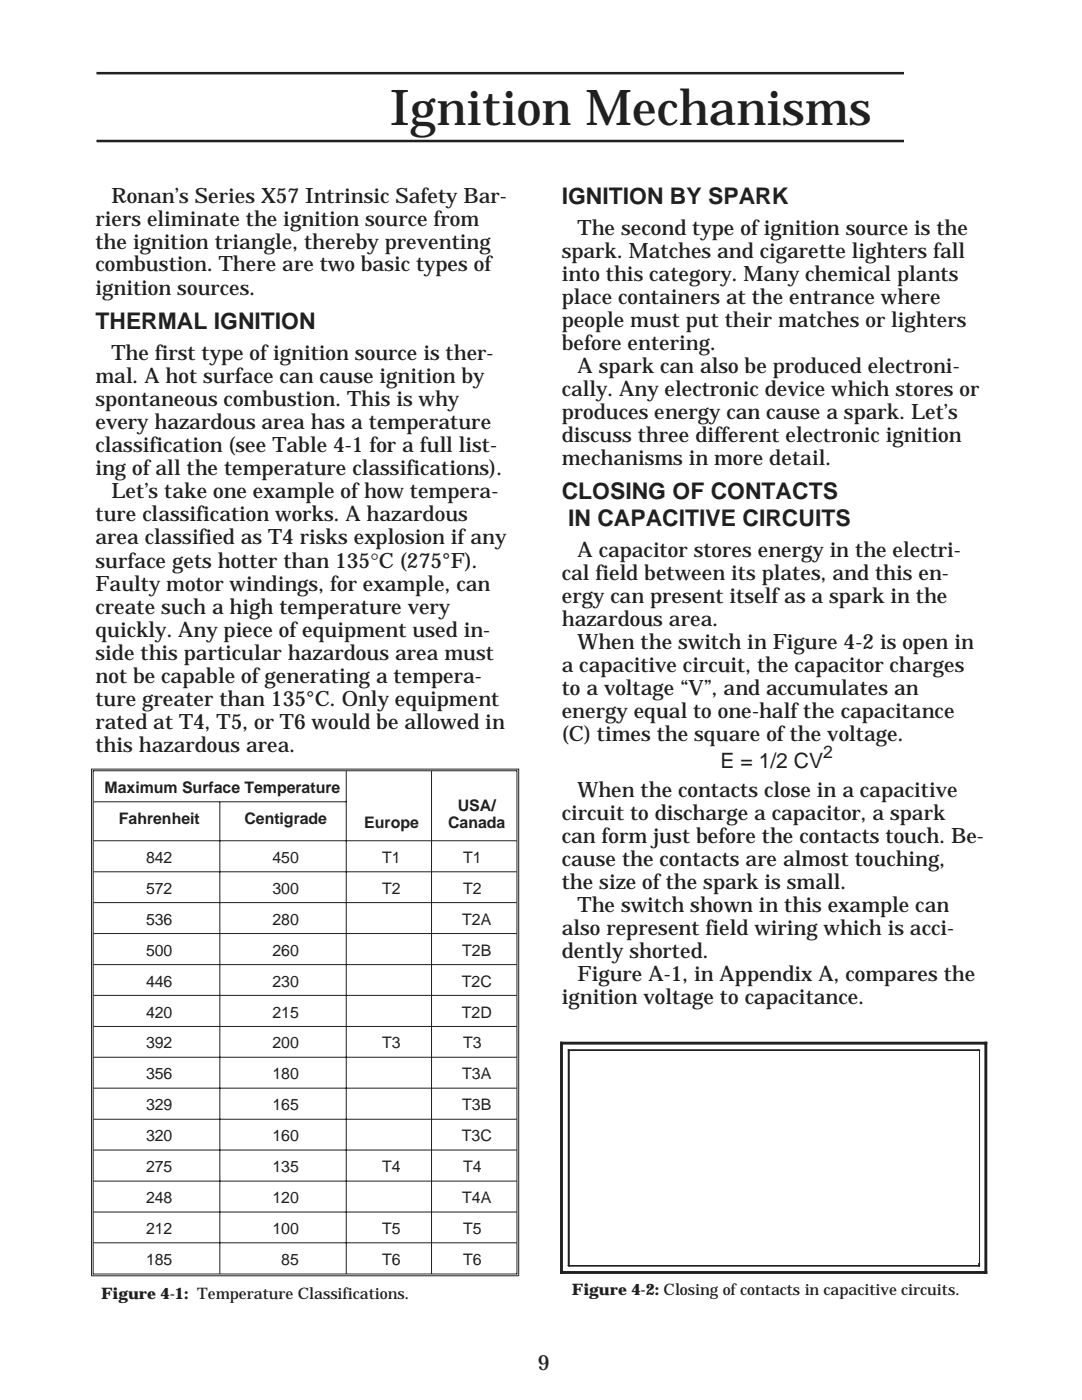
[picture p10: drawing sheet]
<svg xmlns="http://www.w3.org/2000/svg" width="216mm" height="279mm" viewBox="0 0 216 279" stroke-linecap="round" stroke-linejoin="round" font-family="sans-serif">
<defs><g id="words">
<text font-size="9.9" fill="#231f20" x="77.8" y="24.9">Ignition Mechanisms</text>
<g font-size="4.6" fill="#231f20">
<text x="112.1" y="40.6">IGNITION BY SPARK</text>
<text x="19" y="65.7">THERMAL IGNITION</text>
<text x="112.1" y="99.6">CLOSING OF CONTACTS</text>
<text x="113.4" y="104.9">IN CAPACITIVE CIRCUITS</text>
</g>
<g font-size="4.2" fill="#231f20">
<text x="22.2" y="40.4">Ronan’s Series X57 Intrinsic Safety Bar-</text>
<text x="19.1" y="45">riers eliminate the ignition source from</text>
<text x="115.3" y="46.9">The second type ofignition source is the</text>
<text x="19.1" y="49.6">the ignition triangle, thereby preventing</text>
<text x="112.1" y="51.4">spark. Matches and cigarette lighters fall</text>
<text x="19.1" y="54.2">combustion. There are two basic types of</text>
<text x="19.1" y="58.8">ignition sources.</text>
<text x="112.1" y="56">into this category. Many chemical plants</text>
<text x="112.1" y="60.6">place containers at the entrance where</text>
<text x="112.1" y="65.2">people must put their matches or lighters</text>
<text x="22.2" y="71.9">The first type ofignition source is ther-</text>
<text x="112.1" y="69.8">before entering.</text>
<text x="19.1" y="76.5">mal. A hot surface can cause ignition by</text>
<text x="115.3" y="74.4">A spark can also be produced electroni-</text>
<text x="19.1" y="81.1">spontaneous combustion. This is why</text>
<text x="112.1" y="79">cally. Any electronic device which stores or</text>
<text x="112.1" y="83.6">produces energy can cause a spark. Let’s</text>
<text x="19.1" y="85.7">every hazardous area has a temperature</text>
<text x="112.1" y="88.1">discuss three different electronic ignition</text>
<text x="19.1" y="90.2">classification (see Table 4-1 for a full list-</text>
<text x="19.1" y="94.8">ing ofall the temperature classifications).</text>
<text x="112.1" y="92.7">mechanisms in more detail.</text>
<text x="22.2" y="99.4">Let’s take one example ofhow tempera-</text>
<text x="19.1" y="104">ture classification works. A hazardous</text>
<text x="19.1" y="108.6">area classified as T4 risks explosion ifany</text>
<text x="19.1" y="113.3">surface gets hotter than 135°C (275°F).</text>
<text x="115.3" y="111.2">A capacitor stores energy in the electri-</text>
<text x="19.1" y="117.9">Faulty motor windings, for example, can</text>
<text x="112.1" y="115.7">cal field between its plates, and this en-</text>
<text x="19.1" y="122.5">create such a high temperature very</text>
<text x="112.1" y="120.3">ergy can present itselfas a spark in the</text>
<text x="112.1" y="124.9">hazardous area.</text>
<text x="19.1" y="127.1">quickly. Any piece ofequipment used in-</text>
<text x="19.1" y="131.6">side this particular hazardous area must</text>
<text x="115.3" y="129.5">When the switch in Figure 4-2 is open in</text>
<text x="19.1" y="136.2">not be capable ofgenerating a tempera-</text>
<text x="112.1" y="134.1">a capacitive circuit, the capacitor charges</text>
<text x="19.1" y="140.8">ture greater than 135°C. Only equipment</text>
<text x="112.1" y="138.7">to a voltage “V”, and accumulates an</text>
<text x="112.1" y="143.3">energy equal to one-halfthe capacitance</text>
<text x="19.1" y="145.4">rated at T4, T5, or T6 would be allowed in</text>
<text x="19.1" y="150">this hazardous area.</text>
<text x="112.1" y="147.8">(C) times the square ofthe voltage.</text>
<text x="143.8" y="153.3">E = 1/2 CV</text>
<text x="115.3" y="159.1">When the contacts close in a capacitive</text>
<text x="112.1" y="163.7">circuit to discharge a capacitor, a spark</text>
<text x="112.1" y="168.3">can form just before the contacts touch. Be-</text>
<text x="112.1" y="172.9">cause the contacts are almost touching,</text>
<text x="112.1" y="177.4">the size ofthe spark is small.</text>
<text x="115.3" y="182">The switch shown in this example can</text>
<text x="112.1" y="186.6">also represent field wiring which is acci-</text>
<text x="112.1" y="191.2">dently shorted.</text>
<text x="115.3" y="195.8">Figure A-1, in Appendix A, compares the</text>
<text x="112.1" y="200.4">ignition voltage to capacitance.</text>
<text x="107.3" y="273.4">9</text>
</g>
<text font-size="3.5" fill="#231f20" x="164.3" y="151.3">2</text>
<g font-size="3.2" fill="#231f20">
<text x="20.9" y="158.3">Maximum Surface Temperature</text>
<text x="91.3" y="161.8">USA/</text>
<text x="23.7" y="164.4">Fahrenheit</text>
<text x="48.8" y="164.4">Centigrade</text>
<text x="72.7" y="165.3">Europe</text>
<text x="89.4" y="165.3">Canada</text>
<text x="29.1" y="172.2">842</text>
<text x="54.4" y="172.2">450</text>
<text x="76.3" y="172.2">T1</text>
<text x="92.4" y="172.2">T1</text>
<text x="29.1" y="178.4">572</text>
<text x="54.4" y="178.4">300</text>
<text x="76.3" y="178.4">T2</text>
<text x="92.4" y="178.4">T2</text>
<text x="29.1" y="184.5">536</text>
<text x="54.4" y="184.5">280</text>
<text x="92.2" y="184.5">T2A</text>
<text x="29.1" y="190.7">500</text>
<text x="54.4" y="190.7">260</text>
<text x="92.2" y="190.7">T2B</text>
<text x="29.1" y="196.9">446</text>
<text x="54.4" y="196.9">230</text>
<text x="92.2" y="196.9">T2C</text>
<text x="29.1" y="203.1">420</text>
<text x="54.4" y="203.1">215</text>
<text x="92.2" y="203.1">T2D</text>
<text x="29.1" y="209.2">392</text>
<text x="54.4" y="209.2">200</text>
<text x="76.3" y="209.2">T3</text>
<text x="92.4" y="209.2">T3</text>
<text x="29.1" y="215.4">356</text>
<text x="54.4" y="215.4">180</text>
<text x="92.2" y="215.4">T3A</text>
<text x="29.1" y="221.6">329</text>
<text x="54.4" y="221.6">165</text>
<text x="92.2" y="221.6">T3B</text>
<text x="29.1" y="227.8">320</text>
<text x="54.4" y="227.8">160</text>
<text x="92.2" y="227.8">T3C</text>
<text x="29.1" y="233.9">275</text>
<text x="54.4" y="233.9">135</text>
<text x="76.3" y="233.9">T4</text>
<text x="92.4" y="233.9">T4</text>
<text x="29.1" y="240.1">248</text>
<text x="54.4" y="240.1">120</text>
<text x="92.2" y="240.1">T4A</text>
<text x="29.1" y="246.3">212</text>
<text x="54.4" y="246.3">100</text>
<text x="76.3" y="246.3">T5</text>
<text x="92.4" y="246.3">T5</text>
<text x="29.1" y="252.5">185</text>
<text x="56.1" y="252.5">85</text>
<text x="76.3" y="252.5">T6</text>
<text x="92.4" y="252.5">T6</text>
<text x="20.2" y="259.2">Figure 4-1: Temperature Classifications.</text>
<text x="114.1" y="258.4">Figure 4-2: Closing ofcontacts in capacitive circuits.</text>
</g>
</g></defs>
<path d="M19.3 14.6h161.2M19.3 28.1h161.2M111.8 208.2h85.2M112 207.9v46.3M196.7 207.9v46.3M111.8 254h85.2" fill="none" stroke="#231f20" stroke-width=".51"/>
<path d="M113.3 209.5h82.2M113.4 209.4v43.3M195.3 209.4v43.3M113.3 252.6h82.2" fill="none" stroke="#231f20" stroke-width=".2"/>
<g fill="#fff">
<path d="M180.4 8.1h25.5v25.5h-25.5z" fill-rule="evenodd"/>
<path d="M18.7 153.8h50.4v6.2h-50.4z" fill-rule="evenodd"/>
<path d="M69.1 153.8h17v6.2h-17z" fill-rule="evenodd"/>
<path d="M86.1 153.8h17v6.2h-17z" fill-rule="evenodd"/>
<path d="M18.7 160h25.2v7.8h-25.2z" fill-rule="evenodd"/>
<path d="M43.9 160h25.2v7.8h-25.2z" fill-rule="evenodd"/>
<path d="M69.1 160h17v7.8h-17z" fill-rule="evenodd"/>
<path d="M86.1 160h17v7.8h-17z" fill-rule="evenodd"/>
<path d="M18.7 167.8h25.2v6.2h-25.2z" fill-rule="evenodd"/>
<path d="M43.9 167.8h25.2v6.2h-25.2z" fill-rule="evenodd"/>
<path d="M69.1 167.8h17v6.2h-17z" fill-rule="evenodd"/>
<path d="M86.1 167.8h17v6.2h-17z" fill-rule="evenodd"/>
<path d="M18.7 174h25.2v6.1h-25.2z" fill-rule="evenodd"/>
<path d="M43.9 174h25.2v6.1h-25.2z" fill-rule="evenodd"/>
<path d="M69.1 174h17v6.1h-17z" fill-rule="evenodd"/>
<path d="M86.1 174h17v6.1h-17z" fill-rule="evenodd"/>
<path d="M18.7 180.1h25.2v6.2h-25.2z" fill-rule="evenodd"/>
<path d="M43.9 180.1h25.2v6.2h-25.2z" fill-rule="evenodd"/>
<path d="M69.1 180.1h17v6.2h-17z" fill-rule="evenodd"/>
<path d="M86.1 180.1h17v6.2h-17z" fill-rule="evenodd"/>
<path d="M18.7 186.3h25.2v6.2h-25.2z" fill-rule="evenodd"/>
<path d="M43.9 186.3h25.2v6.2h-25.2z" fill-rule="evenodd"/>
<path d="M69.1 186.3h17v6.2h-17z" fill-rule="evenodd"/>
<path d="M86.1 186.3h17v6.2h-17z" fill-rule="evenodd"/>
<path d="M18.7 192.5h25.2v6.1h-25.2z" fill-rule="evenodd"/>
<path d="M43.9 192.5h25.2v6.1h-25.2z" fill-rule="evenodd"/>
<path d="M69.1 192.5h17v6.1h-17z" fill-rule="evenodd"/>
<path d="M86.1 192.5h17v6.1h-17z" fill-rule="evenodd"/>
<path d="M18.7 198.6h25.2v6.2h-25.2z" fill-rule="evenodd"/>
<path d="M43.9 198.6h25.2v6.2h-25.2z" fill-rule="evenodd"/>
<path d="M69.1 198.6h17v6.2h-17z" fill-rule="evenodd"/>
<path d="M86.1 198.6h17v6.2h-17z" fill-rule="evenodd"/>
<path d="M18.7 204.8h25.2v6.2h-25.2z" fill-rule="evenodd"/>
<path d="M43.9 204.8h25.2v6.2h-25.2z" fill-rule="evenodd"/>
<path d="M69.1 204.8h17v6.2h-17z" fill-rule="evenodd"/>
<path d="M86.1 204.8h17v6.2h-17z" fill-rule="evenodd"/>
<path d="M18.7 211h25.2v6.1h-25.2z" fill-rule="evenodd"/>
<path d="M43.9 211h25.2v6.1h-25.2z" fill-rule="evenodd"/>
<path d="M69.1 211h17v6.1h-17z" fill-rule="evenodd"/>
<path d="M86.1 211h17v6.1h-17z" fill-rule="evenodd"/>
<path d="M18.7 217.1h25.2v6.2h-25.2z" fill-rule="evenodd"/>
<path d="M43.9 217.1h25.2v6.2h-25.2z" fill-rule="evenodd"/>
<path d="M69.1 217.1h17v6.2h-17z" fill-rule="evenodd"/>
<path d="M86.1 217.1h17v6.2h-17z" fill-rule="evenodd"/>
<path d="M18.7 223.3h25.2v6.2h-25.2z" fill-rule="evenodd"/>
<path d="M43.9 223.3h25.2v6.2h-25.2z" fill-rule="evenodd"/>
<path d="M69.1 223.3h17v6.2h-17z" fill-rule="evenodd"/>
<path d="M86.1 223.3h17v6.2h-17z" fill-rule="evenodd"/>
<path d="M18.7 229.5h25.2v6.2h-25.2z" fill-rule="evenodd"/>
<path d="M43.9 229.5h25.2v6.2h-25.2z" fill-rule="evenodd"/>
<path d="M69.1 229.5h17v6.2h-17z" fill-rule="evenodd"/>
<path d="M86.1 229.5h17v6.2h-17z" fill-rule="evenodd"/>
<path d="M18.7 235.7h25.2v6.2h-25.2z" fill-rule="evenodd"/>
<path d="M43.9 235.7h25.2v6.2h-25.2z" fill-rule="evenodd"/>
<path d="M69.1 235.7h17v6.2h-17z" fill-rule="evenodd"/>
<path d="M86.1 235.7h17v6.2h-17z" fill-rule="evenodd"/>
<path d="M18.7 241.9h25.2v6.1h-25.2z" fill-rule="evenodd"/>
<path d="M43.9 241.9h25.2v6.1h-25.2z" fill-rule="evenodd"/>
<path d="M69.1 241.9h17v6.1h-17z" fill-rule="evenodd"/>
<path d="M86.1 241.9h17v6.1h-17z" fill-rule="evenodd"/>
<path d="M18.7 248h25.2v6.2h-25.2z" fill-rule="evenodd"/>
<path d="M43.9 248h25.2v6.2h-25.2z" fill-rule="evenodd"/>
<path d="M69.1 248h17v6.2h-17z" fill-rule="evenodd"/>
<path d="M86.1 248h17v6.2h-17z" fill-rule="evenodd"/>
</g>
<g fill="none" stroke="#231f20" stroke-width=".2">
<path d="M18.2 153.5h85.3M18.3 153.4v101.2M18.5 153.8h84.7M18.6 153.8v100.5M69.1 153.9v100.4M86.1 153.9v100.4M103.1 153.8v100.5M103.5 153.4v101.2h-85.3M18.6 160h50.5M18.6 167.8h84.5M18.6 174h84.5M43.9 160v94.3"/>
<path d="M18.6 180.1h84.5M18.6 186.3h84.5M18.6 192.5h84.5M18.6 198.7h84.5M18.6 204.9h84.5M18.6 211h84.5M18.6 217.2h84.5M113.4 209.7h82.2M113.5 209.5v43.2M195.5 209.5v43.2M18.6 223.4h84.5M18.6 229.5h84.5"/>
<path d="M18.6 235.7h84.5M18.5 254.3h84.7M18.6 241.9h84.5M18.6 248h84.5M113.4 252.6h82.2"/>
</g>
<path d="M114.3 209.8h81.3v42.1h-81.3z" fill-rule="evenodd" fill="#fff"/>
<path d="M113.4 209.7h82.2M113.5 209.5v43.2M195.5 209.5v43.2M113.4 252.6h82.2" fill="none" stroke="#231f20" stroke-width=".2"/>
<use href="#words"/>
</svg>
